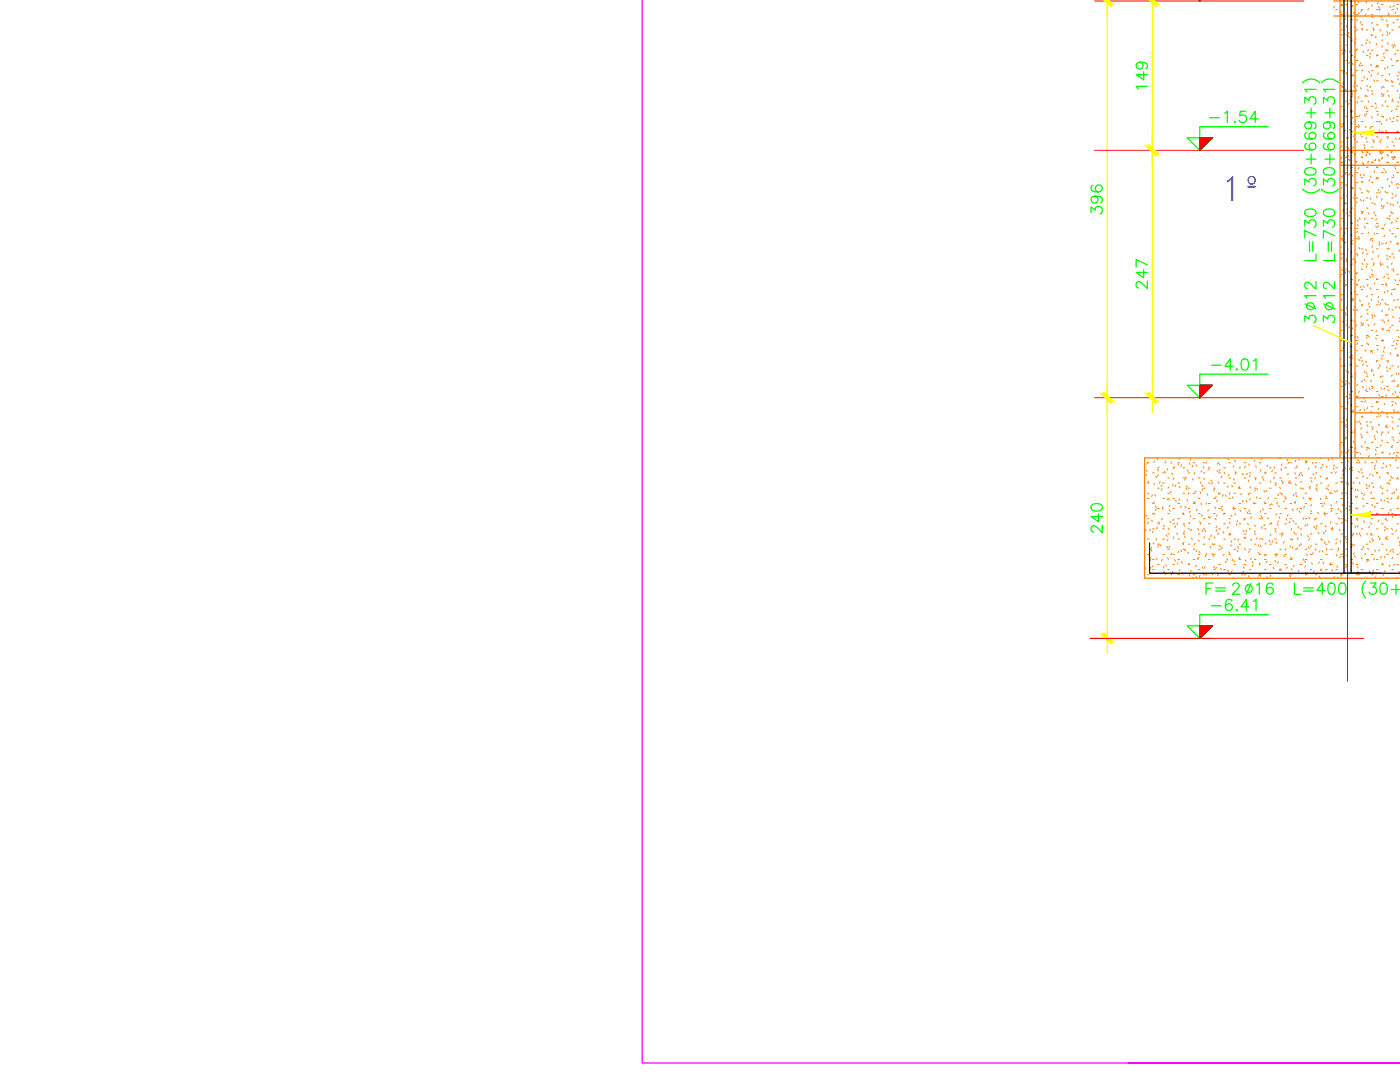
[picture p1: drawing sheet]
<svg xmlns="http://www.w3.org/2000/svg" width="279mm" height="216mm" viewBox="0 0 279 216" stroke-linecap="round" stroke-linejoin="round" font-family="sans-serif">
<defs><g id="words">
<text font-size="6.7" fill="#00f" x="243.5" y="40">1º</text>
<g font-size="5.7" fill="#0f0">
<text x="230.4" y="19" transform="rotate(-90 230.4 19)">149</text>
<text x="240.6" y="25.8">-1.54</text>
<text x="267.8" y="53.3" transform="rotate(-90 267.8 53.3)">L=730</text>
<text x="230.4" y="58.9" transform="rotate(-90 230.4 58.9)">247</text>
<text x="267.8" y="60.7" transform="rotate(-90 267.8 60.7)">12</text>
<text x="240.9" y="75.1">-4.01</text>
<text x="239.9" y="119.9">F=</text>
<text x="249.8" y="119.9">16</text>
<text x="257.5" y="119.9">L=400</text>
</g>
<g font-size="5.3" fill="#0f0">
<text x="221.2" y="43.7" transform="rotate(-90 221.2 43.7)">396</text>
<text x="263.9" y="53.3" transform="rotate(-90 263.9 53.3)">L=730</text>
<text x="263.9" y="60.7" transform="rotate(-90 263.9 60.7)">12</text>
<text x="221.2" y="107.6" transform="rotate(-90 221.2 107.6)">240</text>
</g>
<g font-size="4.4" fill="#0f0">
<text x="259.6" y="65.6">3</text>
<text x="263.2" y="65.6">3</text>
</g>
</g></defs>
<!-- layer: RLA-FORMATO -->
<path d="M128.2 0v212.1h151.2h-54.2" fill="none" stroke="#f0f" stroke-width=".25"/>
<!-- layer: EJEIB$0$RLA-ACHURADO -->
<g fill="none" stroke="#ff7f00" stroke-width=".2">
<path d="M266.3 1.3l-.1 .3M266.6 1.9h.3M267.4 2.3l.2 .3M267.4 8.4l.1 .1M267.6 4.5l.1 .3M267.6 2.9h.3M267.6 14.1h.3M267.6 6h.3M267.6 10h.3M267.6 17.1h.3M267.7 9.1l-.2 .3M267.7 6.8l.2 .3"/>
<path d="M267.7 .9l-.1 .3M267.8 .9l.2 .3M267.9 17.3l.2 .2M268.1 10.5l-.2 .3M268.2 16.4l-.2 .3M268.3 14.1l-.2 .3M268.4 9.9l.1 .3M268.5 3.7l-.2 .3M268.5 17.8l-.1 .3M268.6 .9h.3M268.6 9h.3M268.6 7h.3"/>
<path d="M268.6 12.1h.3M268.6 18.2h.3M268.6 14.5l.2 .3M268.8 2.6l.2 .3M268.8 5.1l-.1 .3M269.1 7.2l.2 .3M269.2 6.5l-.2 .3M269.3 12.4l-.1 .3M269.4 19.9l.2 .3M269.5 10.1l-.2 .3M269.6 8h.4M269.6 19.2h.4"/>
<path d="M269.6 3.9h.4M269.6 11h.4M269.6 15.1h.4M269.7 0v.1M269.7 13.8l-.2 .3M269.8 18.5l.1 .3M269.9 12.6l.1 .3M270 1l-.2 .3M270 14.9l.2 .3M270.2 17.1l.1 .3M270.3 11.2l.1 .3M270.3 5.3l.2 .3"/>
<path d="M270.4 2.4l-.2 .3M270.4 16.6h.1M270.4 16.6l-.1 .2M270.5 8.4l-.2 .2M270.5 7.6l.2 .2M270.6 9.8l.2 .3M270.6 6.1l-.2 .3M270.6 2.9h.4M270.6 .9h.4M270.6 14.1h.4M270.6 6h.4M270.6 17.1h.4"/>
<path d="M270.6 12.1h.4M270.7 3.9l.2 .3M270.8 17.9l-.2 .3M270.8 9.7l-.1 .3M271 .2l.1 .3M271.1 2.5l.2 .3M271.2 19.3l-.2 .3M271.3 13l.1 .3M271.5 17.5l.2 .3M271.6 12.5l-.2 .3M271.6 4.3l-.1 .3M271.7 1.9h.3"/>
<path d="M271.7 9h.3M271.7 13.1h.3M271.7 5h.3M271.7 16.1h.3M271.7 5.7l.2 .2M271.8 2.1l-.2 .2M271.9 13.9l-.1 .3M272 5.7l-.2 .3M272 10.2l.2 .3M272.3 15.3l-.1 .3M272.5 2.9l.1 .3M272.6 18.9l-.2 .3"/>
<path d="M272.7 8h.3M272.7 19.2h.3M272.7 6h.3M272.7 11h.3M272.7 17.1h.3M272.7 8.5l-.1 .3M272.8 .3l-.2 .3M272.8 15.6l.1 .3M272.9 17.9l.2 .3M273.1 9.9l-.2 .3M273.2 14.2l.1 .3M273.2 1.7l-.2 .3"/>
<path d="M273.3 8.3l.1 .3M273.4 10.6l.2 .3M273.5 11.3l-.2 .3M273.5 12.8l.2 .3M273.6 17.2l-.2 .3M273.6 6.9l.2 .3M273.7 2.9h.3M273.7 14.1h.3M273.7 10h.3M273.7 7h.3M273.7 18.2h.3M273.7 1l.2 .3"/>
<path d="M273.7 14.9l-.1 .3M273.9 3.3l.1 .2M273.9 4.5l-.2 .2M274 18.6l-.2 .3M274 5.5l.2 .3M274.2 16l.1 .3M274.3 5.8l-.2 .3M274.6 8.7l.2 .3M274.6 7.2l-.1 .3M274.7 1.9h.3M274.7 11h.3M274.7 13.1h.3"/>
<path d="M274.7 5h.3M274.7 16.1h.3M274.7 13.2l-.1 .2M274.9 10.9l-.2 .3M274.9 13.2l.2 .3M275 .4l-.1 .3M275.1 14.5l-.2 .3M275.1 1.4l.2 .3M275.4 5.9l.1 .3M275.4 1.8l-.1 .3M275.7 18.6l.2 .3M275.7 .9h.4"/>
<path d="M275.7 8h.4M275.7 19.2h.4M275.7 3.9h.4M275.7 15.1h.4M275.7 12.1h.4M275.8 3.2l-.2 .3M275.8 17.3l-.1 .3M275.9 9.1l-.2 .3M276 6.9l-.2 .3M276.1 17.2l.1 .3M276.2 11.3l.1 .3M276.2 18.7l-.1 .3"/>
<path d="M276.3 10.5l-.2 .3M276.3 13.6l.2 .3M276.4 15.8l.2 .3M276.5 9.9l.2 .3M276.6 4l.2 .3M276.7 10h.4M276.7 7h.4M276.7 18.2h.4M276.7 5h.4M276.7 16.1h.4M276.8 6.3l.1 .3M276.9 8.5l.2 .3"/>
<path d="M277 2.6l.2 .3M277 13.3l-.2 .3M277 5.1l-.1 .3M277.1 19l.2 .3M277.2 2.8l-.2 .3M277.4 14.7l-.2 .3M277.4 1.2l.2 .3M277.4 6.5l-.2 .3M277.6 11.7l.1 .3M277.7 1.9h.4M277.7 9h.4M277.7 6h.4"/>
<path d="M277.7 17.1h.4M277.7 13.1h.4M277.7 16.1l-.1 .3M277.8 16.2l.2 .3M278 19.7l-.2 .3M278 4.4l.2 .3M278.2 9.3l-.2 .3M278.2 1.1l-.2 .3M278.3 8.9l.2 .3M278.5 10.6l-.1 .3M278.6 2.5l-.2 .3M278.8 .9h.3"/>
<path d="M278.8 3.9h.3M278.8 10h.3M278.8 15.1h.3M278.8 12.1h.3M278.8 1.6l.1 .3M278.9 12l-.2 .3M279 18l-.2 .3M279.1 14.3l.2 .3M279.1 15.7l-.1 .3M279.2 16.6l.2 .3M279.3 5.2l-.2 .3M279.4 19.3l-.2 .3"/>
<path d="M279.4 18.9h.1M267.4 24.6l.2 .3M267.6 25.3h.3M267.6 36.4h.3M267.6 21.2h.3M267.6 28.3h.3M267.6 32.4h.3M267.7 29.1l.1 .3M267.7 31.4l-.2 .3M267.8 37.3l-.1 .3M267.9 35.1l-.1 .2M268.1 24.6l-.1 .3"/>
<path d="M268.2 21.8l.1 .3M268.2 38.7l-.2 .3M268.5 34.5l.1 .3M268.5 26l-.2 .3M268.6 20.2h.3M268.6 31.4h.3M268.6 23.2h.3M268.6 29.3h.3M268.6 34.4h.3M268.6 36.8l.2 .3M268.8 33.1l.2 .3M268.9 27.4l-.2 .3"/>
<path d="M268.9 27.2l.2 .3M269 33.3l-.2 .3M269.1 29.5l.1 .3M269.1 31l-.2 .3M269.2 31.8l.2 .2M269.3 20.6l-.2 .3M269.3 25.8l.2 .3M269.3 34.7l-.1 .3M269.5 22.2l.2 .3M269.6 30.4h.4M269.6 22.2h.4M269.6 26.3h.4"/>
<path d="M269.6 33.4h.4M269.6 37.5h.4M269.7 21.9l-.2 .3M269.7 24.4l.1 .3M269.9 34.9l.1 .3M270 23.3l-.1 .3M270.1 37.5l-.2 .2M270.1 39.4l.2 .3M270.1 29.3l-.1 .2M270.3 27l-.2 .3M270.3 27.6l.2 .3M270.5 38.8l-.2 .3"/>
<path d="M270.5 30.6l-.2 .3zM270.6 32.1l.2 .3M270.6 25.3h.4M270.6 36.4h.4M270.6 28.3h.4M270.6 23.2h.4M270.6 34.4h.4M270.6 39.5h.4M270.8 20.3l.2 .3M271.1 24.8l.1 .3M271.3 33.4l-.2 .3M271.3 25.2l-.2 .3"/>
<path d="M271.4 37.5l.1 .3M271.4 23l-.1 .3M271.5 39.8l.2 .3M271.6 34.8l-.2 .3M271.7 20.2h.3M271.7 31.4h.3M271.7 26.6l-.2 .3M271.7 24.3h.3M271.7 35.4h.3M271.7 27.3h.3M271.7 38.5h.3M271.7 36.2l.2 .2"/>
<path d="M271.8 30.2l.2 .3M272 32.5l.1 .3M272 36.2l-.2 .3M272.1 34.8l.2 .3M272.2 28.8l.2 .3M272.2 39.9l-.1 .3M272.3 22.9l.2 .3M272.4 29.4l-.2 .3M272.4 21.2l-.1 .3M272.5 25.2l.1 .3M272.6 27.5l.2 .2M272.7 30.4h.3"/>
<path d="M272.7 22.2h.3M272.7 28.3h.3M272.7 33.4h.3M272.7 39.5h.3M272.7 21.5l.2 .3M272.8 37.9l.1 .3M272.8 30.8l-.2 .3M272.8 22.6l-.2 .3M273.1 20.1l.1 .3M273.1 32.2l-.1 .3M273.2 30.6l.2 .3M273.2 38.1l-.1 .3"/>
<path d="M273.4 35.8l-.2 .3M273.5 35.1l.2 .3M273.5 25.4l-.1 .3M273.6 39.5l-.2 .3M273.7 25.3h.3M273.7 36.4h.3M273.7 21.2h.3M273.7 32.4h.3M273.7 29.3h.3M273.7 23.3l.2 .3M273.9 26.8l-.2 .3M274 27.8l.2 .3"/>
<path d="M274.3 28.2l-.2 .2M274.4 34.1l-.2 .3M274.4 20.5l.2 .3M274.5 31.8l-.1 .3M274.7 39.2l.1 .3M274.7 22.2h.3M274.7 33.4h.3M274.7 24.3h.3M274.7 35.4h.3M274.7 27.3h.3M274.7 38.5h.3M274.7 21.4l-.2 .2"/>
<path d="M274.8 33.2l.1 .3M274.8 35.5l-.2 .3M274.9 35.5l.2 .3M275 37.8l.2 .3M275.1 22.7l-.2 .3M275.1 31.9l.2 .2M275.2 25.9l.2 .3M275.4 28.2l.1 .3M275.4 24.1l-.1 .3M275.5 30.5l.2 .3M275.5 38.2l-.2 .3M275.5 30.1l-.1 .2"/>
<path d="M275.6 24.5l.2 .3M275.7 27.8l-.2 .3M275.7 30.4h.4M275.7 26.3h.4M275.7 37.5h.4M275.7 23.2h.4M275.7 34.4h.4M275.8 20.9l.2 .3M275.9 39.6l-.2 .3M275.9 31.4l-.2 .3M276 23.2l.1 .2M276.1 33.6l.2 .3"/>
<path d="M276.4 38.1l.2 .3M276.6 20.1l-.2 .3M276.6 26.3l.2 .3M276.6 34.2l-.1 .3M276.7 26l-.2 .3M276.7 21.2h.4M276.7 32.4h.4M276.7 29.3h.4M276.7 27.3h.4M276.7 38.5h.4M276.8 23.7l-.1 .3M276.9 30.8l.2 .3"/>
<path d="M277 35.6l-.1 .3M277.1 27.4l-.2 .3M277.3 23.5l.2 .3M277.4 37l-.2 .3M277.7 36.2l.1 .3M277.7 20.2h.4M277.7 31.4h.4M277.7 28.3h.4M277.7 24.3h.4M277.7 35.4h.4M277.7 39.5h.4M277.8 38.5l.2 .3"/>
<path d="M277.8 30.2l-.2 .3M277.8 22l-.1 .3M278 34.9l.2 .3M278.1 28.9l.2 .3M278.2 31.6l-.2 .3M278.2 23.4l-.2 .3M278.3 31.2l.1 .3M278.4 33.5l.2 .3M278.5 27.6l.2 .2M278.6 33l-.2 .3M278.6 33h-.1M278.6 21.6l.2 .3"/>
<path d="M278.7 38.9l-.2 .3M278.7 23.9l.2 .3M278.8 21.2h.3M278.8 26.3h.3M278.8 32.4h.3M278.8 37.5h.3M278.8 23.2h.3M278.8 34.4h.3M278.8 36.6l-.2 .3M278.9 26.2l.1 .3M279 26.2l-.2 .2M279 20.2l.1 .3"/>
<path d="M279.1 36.6l.1 .3M279.3 27.5l-.1 .3M269.6 41.5h.4M269.6 52.7h.4M269.6 44.6h.4M269.6 48.6h.4M269.6 55.8h.4M269.6 59.8h.4M269.6 46.7l.2 .3M269.8 50.2l-.2 .3M269.9 47.9l-.2 .3M270 59.5l.1 .3-.2 .2"/>
<path d="M270.2 51.6l-.2 .3M270.3 58.1l.2 .3M270.4 52.2h.1M270.4 52.2l.2 .3M270.6 54.4l.1 .3M270.6 45.6h.4M270.6 47.6h.4M270.6 50.7h.4M270.6 56.8h.4M270.6 58.8h.4M270.7 56.7l.2 .3M270.8 50.8l.2 .3"/>
<path d="M270.8 40.2l-.1 .3M270.9 44.9l.2 .2M270.9 54.4l-.2 .2M270.9 46.2l-.1 .2M271 47.1l.2 .3M271.1 43.9l-.2 .3M271.2 49.4l.1 .3M271.3 43.5l.1 .3M271.3 55.7l-.2 .3M271.3 47.5l-.2 .3M271.3 59.8l.2 .3M271.6 57.1l-.1 .3"/>
<path d="M271.7 46.6h.3M271.7 57.8h.3M271.7 42.5h.3M271.7 49.7h.3M271.7 53.7h.3M271.7 42.1l.1 .3M271.8 52.5l.2 .3M272.1 50.3l-.2 .3M272.1 42.1l-.2 .3M272.1 57.1l.1 .3M272.3 45.2l.2 .3M272.4 51.7l-.2 .3"/>
<path d="M272.5 43.5l-.2 .3M272.6 49.8l.1 .2M272.7 41.5h.3M272.7 52.7h.3M272.7 44.6h.3M272.7 55.8h.3M272.7 50.7h.3M272.8 53.1l-.2 .3M272.9 59l-.2 .3M273 42.4l.2 .3M273 56.7l-.1 .3M273.2 46.3l-.2 .3"/>
<path d="M273.3 55.2l.2 .3M273.5 57.4l.1 .3M273.6 47.7l-.2 .3M273.6 59.7l.2 .3M273.7 40.5h.3M273.7 47.6h.3M273.7 51.7h.3M273.7 58.8h.3M273.7 43.6h.3M273.7 54.7h.3M273.7 53.8l.2 .3M273.8 47.9l.2 .3"/>
<path d="M273.9 50.1l.2 .3M273.9 49.1l-.1 .3M274 55l-.1 .3M274.1 52.4l.2 .3M274.2 52.7l-.2 .3M274.2 46.5l.1 .3M274.3 40.6l.1 .2M274.3 42.3l-.1 .3M274.4 56.4l-.1 .3M274.4 42.8l.2 .3M274.6 45.1l.1 .3M274.7 44.6h.3"/>
<path d="M274.7 55.8h.3M274.7 46.6h.3M274.7 57.8h.3M274.7 49.7h.3M274.7 55.5l.2 .3M274.7 43.6l-.1 .3M275.1 45l-.2 .3M275.2 59.2l-.2 .2M275.2 51l-.2 .2M275.2 48.2l.2 .3M275.3 48.7l-.1 .3M275.5 52.8l.1 .3"/>
<path d="M275.6 52.3l-.2 .3M275.7 40.9l.1 .3M275.7 41.5h.4M275.7 52.7h.4M275.7 48.6h.4M275.7 59.8h.4M275.7 45.6h.4M275.7 56.8h.4M275.9 45.4l.2 .3M276.2 58.2l.2 .3M276.2 41l-.1 .3M276.3 55.1l-.2 .3"/>
<path d="M276.4 46.9l-.2 .3M276.5 44.7l-.2 .3M276.6 56.8l.2 .3M276.7 56.5l-.2 .3M276.7 48.3l-.2 .3M276.7 40.5h.4M276.7 51.7h.4M276.7 43.6h.4M276.7 49.7h.4M276.7 54.7h.4M276.7 50.9l.2 .3M276.9 53.1l.1 .3"/>
<path d="M277 55.4l.2 .3M277.1 57.9l-.2 .3M277.1 49.5l.2 .3M277.2 43.6l.2 .3M277.3 45.8l.2 .3M277.5 51.1l-.2 .3M277.5 48.1l.1 .3M277.5 42.9l-.2 .3M277.6 42.2l.1 .3M277.6 58.5l.2 .3M277.6 40.6l-.1 .3M277.7 46.6h.4"/>
<path d="M277.7 50.7h.4M277.7 57.8h.4M277.7 42.5h.4M277.7 53.7h.4M277.8 52.5l-.1 .3M277.9 44.3l-.2 .3M277.9 40.8l.2 .3M278.1 51.2l.2 .3M278.2 53.9l-.2 .3M278.3 59.8l-.2 .3M278.4 55.8l.2 .3M278.4 57.5l-.1 .3"/>
<path d="M278.6 43.9l.1 .3M278.6 47.1l-.2 .3M278.8 48.6h.3M278.8 59.8h.3M278.8 45.6h.3M278.8 56.8h.3M278.8 43.6h.3M278.8 54.7h.3M278.8 48.5l.2 .2M279 48.5l-.2 .2M279 40.3l-.2 .3M279.3 41.1l.1 .2"/>
<path d="M279.4 49.8l-.2 .3M279.4 55.9l-.1 .2M267.5 71.5l.2 .2M267.6 70h.3M267.6 73h.3M267.6 77.1h.3M267.8 76l.1 .3M267.8 67.8l-.1 .3M268.2 69.2l-.2 .3M268.2 68.7l.2 .3M268.3 75.1l-.2 .3M268.4 72.9l-.2 .3"/>
<path d="M268.6 76.1h.3M268.6 67.9h.3M268.6 74h.3M268.6 79.1h.3M268.6 76.5l-.1 .3M269 74.1l.2 .3M269.2 76.3l.1 .3M269.3 78.6l.2 .3M269.3 65.2l-.1 .3M269.4 72.7l.2 .3M269.4 79.3l-.2 .3M269.4 71.1l-.1 .3"/>
<path d="M269.5 66.8l.1 .3M269.6 68.8l-.2 .3M269.6 63.9h.4M269.6 75.1h.4M269.6 66.9h.4M269.6 71h.4M269.6 78.1h.4M269.6 69l.2 .3M269.7 71.3l.2 .3M269.8 72.5l-.2 .3M269.9 65.4l.1 .3M270.1 61.7l.2 .3"/>
<path d="M270.2 64l.2 .3M270.4 74.5l.2 .3M270.4 67.3v.1M270.5 61.2l-.2 .2M270.6 75.3l-.2 .2M270.6 67.1l-.2 .2M270.6 70h.4M270.6 73h.4M270.6 67.9h.4M270.6 79.1h.4M270.6 61.8h.4M270.7 79l.1 .3"/>
<path d="M270.7 64.8l-.1 .3M270.9 67.1l.1 .3M270.9 76.6l-.1 .3M271 68.5l-.2 .2M271.1 71.7l.2 .3M271.3 78l-.2 .3M271.6 64.4l.2 .3M271.7 76.1h.3M271.7 69h.3M271.7 60.8h.3M271.7 64.9h.3M271.7 72h.3"/>
<path d="M271.7 71.2l-.2 .3M271.7 63.1l-.1 .2M271.9 60.8l-.2 .3M271.9 77.1l.2 .3M272.1 79.4l.1 .3M272.1 72.6l-.2 .3M272.1 64.4l-.2 .3M272.3 75.7l.2 .3M272.4 69.8l.2 .3M272.4 74l-.1 .3M272.5 72.1l.2 .2M272.5 79.9l-.1 .3"/>
<path d="M272.7 63.9h.3M272.7 75.1h.3M272.7 66.9h.3M272.7 73h.3M272.7 78.1h.3M272.7 74.3l.1 .3M272.7 61.8h.3M272.7 77.7l-.2 .3M272.8 68.4l.1 .3M272.9 62.5l.1 .3M272.9 67.2l-.2 .3M273 64.7l.2 .3"/>
<path d="M273.1 67l.2 .3M273.2 68.6l-.1 .3M273.2 61.1l.2 .3M273.3 60.4l-.2 .3M273.3 77.5l.2 .3M273.6 70l-.2 .3M273.7 70h.3M273.7 77.1h.3M273.7 74h.3M273.7 62.9h.3M273.7 65.9h.3M273.7 75.9l-.2 .3"/>
<path d="M273.8 70.2l.2 .2M273.8 73.6l-.1 .3M274 63.2l-.2 .3M274.1 74.7l.1 .3M274.1 77.3l-.2 .3M274.3 62.8l.1 .3M274.4 64.6l-.2 .3M274.5 67.4l.2 .3M274.7 66.9h.3M274.7 78.1h.3M274.7 69h.3M274.7 60.8h.3"/>
<path d="M274.7 72h.3M274.7 66l-.1 .3M274.8 71.9l-.1 .3M275 69.6l-.2 .3M275 60.1l.2 .3M275.2 78.7l.2 .3M275.2 73.3l-.1 .3M275.3 72.8l.2 .3M275.4 75.1l.2 .3M275.5 60.5l-.1 .3M275.6 77.3l.1 .3M275.7 71.4l.1 .3"/>
<path d="M275.7 63.9h.4M275.7 75.1h.4M275.7 71h.4M275.7 67.9h.4M275.7 79.1h.4M275.8 65.5l.1 .3M275.9 67.8l.2 .3M275.9 61.9l-.2 .3M276 76.1l-.2 .2M276 67.9l-.2 .2M276.1 70l.1 .3M276.1 65.6l-.1 .3"/>
<path d="M276.2 64.1l.1 .3M276.3 77.4l-.1 .3M276.4 69.2l-.2 .3M276.4 60.5l.2 .2M276.5 62.7l.2 .3M276.7 73.2l.2 .3M276.7 78.8l-.2 .3M276.7 77.1h.4M276.7 74h.4M276.7 62.9h.4M276.7 60.8h.4M276.7 65.9h.4"/>
<path d="M276.7 72h.4M277 77.7l.1 .3M277.1 72l-.2 .3M277.2 63.8l-.2 .3M277.2 65.9l.1 .2M277.3 61.6l-.2 .2M277.4 70.4l.2 .3M277.5 73.4l-.2 .3M277.5 65.2l-.1 .3M277.7 76.1h.4M277.7 73h.4M277.7 61.8h.4"/>
<path d="M277.7 69h.4M277.7 64.9h.4M277.9 74.8l-.2 .3M277.9 63.1l.2 .3M278.1 78.4l-.2 .3M278.2 75.8l.2 .3M278.3 68l-.2 .3M278.4 78.1l.1 .3M278.6 74.4l.2 .3M278.6 69.4l-.1 .3M278.7 61.2l-.2 .3M278.7 68.5l.1 .3"/>
<path d="M278.8 71h.3M278.8 77.1h.3M278.8 67.9h.3M278.8 79.1h.3M278.8 65.9h.3M278.8 70.8l.2 .3M279 73l.1 .3M279 70.8l-.2 .3M279.1 67.1l.1 .3M279.1 76.7l-.2 .3M279.2 61.2l.1 .3M279.3 74.4l-.2 .3"/>
<path d="M279.3 63.5l.1 .1M279.4 78.2l-.1 .2M279.4 64l-.1 .3M228.8 93.8l.1 .3M228.9 94.6l-.2 .3M229 92.3h.3M229 96.4h.3M229 99.4h.3M229 92.4l-.1 .2M229 98.3l.2 .3M229.3 96l-.2 .3M230 94.4h.3"/>
<path d="M230 98.8l-.2 .3M230.3 96.4l.2 .3M230.4 92l-.2 .3M230.4 98.7l.2 .3M230.7 95.1l.1 .2M230.9 91.4l.2 .3M231 93.3h.4M231 97.4h.4M231.1 93.7l.1 .3M231.1 94.7l-.1 .3M231.5 96.1l-.1 .3M231.7 96.8l.2 .3"/>
<path d="M231.9 97.5l-.2 .3M232 94.4h.4M232 96.4h.4M232 99.4h.4M232.4 94l.2 .3M232.7 92.1l-.2 .3M233 95.4h.4M233 98.4h.4M233 93.5l-.1 .3M233.2 99.4l-.2 .3M233.2 99.4l.2 .3M233.3 97.2l-.2 .2"/>
<path d="M233.6 98.1l.1 .3M233.7 92.1l.1 .3M233.8 94.4l.2 .3M234 96.7l.1 .3M234.1 93.3h.3M234.1 99.4h.3M234.3 95.4l-.2 .3M234.4 93.1l-.1 .3M234.6 99.8l.2 .3M234.7 96.8l-.2 .3M235.1 92.3h.3M235.1 96.4h.3"/>
<path d="M235.1 92.5l.1 .3M235.4 97l.1 .3M235.4 99.5l-.2 .3M235.4 91.4l-.1 .3M235.8 92.8l-.2 .2M236.1 93.3h.3M236.1 95.4h.3M236.1 98.4h.3M236.6 95.5l-.2 .3M236.6 95.1l.2 .3M236.7 97.4l.2 .3M236.9 99.7l.1 .3"/>
<path d="M236.9 96.9l-.1 .3M237 93.8l.1 .2M237.1 94.4h.3M237.1 97.4h.3M237.3 98.3l-.2 .3M237.3 92.4l.2 .3M237.7 91.5l-.1 .3M238 95.5l.1 .3M238.1 92.9l-.2 .3M238.1 92.3h.4M238.1 98.4h.4M238.5 94.3l-.2 .3"/>
<path d="M238.7 97.9l-.2 .3M238.7 92.8l.2 .2M239.1 95.4h.4M239.1 99.4h.4M239.5 98.2l.2 .2M239.7 96.2l-.2 .3M239.8 93.9l-.1 .3M239.9 96.8l.2 .3M240.1 97.6l-.2 .3M240.1 93.1l.2 .3M240.2 92.3h.3M240.2 94.4h.3"/>
<path d="M240.2 97.4h.3M240.2 95.4l.2 .3M240.9 92.1l-.2 .3M240.9 98.5l.2 .3M241.2 93.3h.3M241.2 96.4h.3M241.2 93.5l-.1 .3M241.4 91.4l.1 .1M241.6 95.8l.2 .3M242 96.3l-.2 .3M242.2 97.4h.3M242.2 99.4h.3"/>
<path d="M242.4 97.7l-.2 .3M242.7 99.1l-.2 .3M242.8 99.8l.2 .3M242.9 93.9l.2 .2M243 96.1l.2 .3M243.1 92.3l-.1 .3M243.2 98.4l.1 .3M243.2 94.4h.3M243.2 98.4h.3M243.3 92.5l.1 .3M243.5 93.7l-.2 .3M243.9 95.1l-.2 .2"/>
<path d="M244.1 98.7l-.2 .3M244.2 93.3h.4M244.2 96.4h.4M244.3 94.2l.2 .3M244.6 98.8l.1 .3M245 91.5l.2 .3M245.1 96.9l-.1 .3M245.2 92.3h.4M245.2 95.4h.4M245.2 99.4h.4M245.3 94.7l-.2 .3M245.5 98.3l-.2 .3"/>
<path d="M245.8 96.9l.2 .3M245.9 99.1l.2 .3M246.2 95.5l.1 .3M246.3 96.4h.3M246.3 98.4h.3M246.3 92.9l-.2 .3M246.4 91.8l.2 .3M246.5 94.1l.2 .3M246.7 94.3l-.2 .3M247.2 97.2l.2 .3M247.3 93.3h.3M247.3 97.4h.3"/>
<path d="M247.4 97.1l-.2 .3M247.8 98.5l-.2 .3M247.9 94.5l.2 .3M248.1 99.9l-.1 .3M248.3 92.3h.3M248.3 95.4h.3M248.5 93l-.1 .3M248.7 99.9l.2 .3M248.9 94.4l-.1 .3M249.1 98.5l.2 .3M249.2 92.6l.1 .3M249.3 95.8l-.2 .3"/>
<path d="M249.3 94.4h.3M249.3 98.4h.3M249.3 94.8l.2 .3M249.4 97.1l.2 .3M249.5 99.5l-.1 .3M249.7 91.4v.1M250.3 95.4h.4M250.3 97.4h.4M250.4 91.8l-.1 .3M250.5 97.7l-.1 .3M250.6 92.9l.1 .3M250.7 95.5l-.2 .3"/>
<path d="M250.8 97.5l.2 .3M250.9 99.1l-.2 .3M251.3 92.3h.4M251.3 96.4h.4M251.3 99.4h.4M251.7 93.7l-.2 .3M251.8 91.4l-.1 .3M252.1 95.1l-.2 .3M252.1 95.6l.2 .3M252.2 97.9l.2 .2M252.3 94.4h.4M252.5 94.2l.1 .3"/>
<path d="M252.8 97.9l-.2 .2M252.8 92.8l.2 .3M253.2 99.3l-.2 .2M253.4 93.3h.3M253.4 97.4h.3M253.5 95.9l.2 .3M254 93.8l-.2 .3M254.2 93.2l.2 .3M254.3 95.2l-.1 .3M254.4 94.4h.3M254.4 96.4h.3M254.4 99.4h.3"/>
<path d="M254.7 96.6l-.2 .3M255 98.6l.2 .3M255.4 97.2l.1 .3M255.4 91.4l-.1 .1M255.4 95.4h.3M255.4 98.4h.3M255.5 91.4l.2 .2M255.6 93.6l.2 .3M255.8 95.8l.1 .3M255.9 92.6l-.2 .3M255.9 98.5l-.1 .3M256.1 96.2l-.2 .3"/>
<path d="M256.3 99.9l-.1 .3M256.4 99l.2 .3M256.4 93.3h.4M256.4 99.4h.4M256.9 91.7l.1 .2M257.1 94.5l-.2 .3M257.1 96.2l.2 .3M257.2 92.2l-.1 .3M257.4 92.3h.4M257.4 96.4h.4M257.5 95.9l-.2 .3M258.2 98.6l-.1 .3"/>
<path d="M258.4 94.3l.2 .3M258.4 93.3h.4M258.4 95.4h.4M258.4 98.4h.4M258.5 96.6l.2 .3M258.6 91.8l-.1 .3M258.7 98.8l.1 .3M258.8 92.9l.1 .3M259.1 91.5l.2 .3M259.4 94.6l-.2 .3M259.5 94.4h.3M259.5 97.4h.3"/>
<path d="M259.7 96l-.1 .3M259.8 94.7l.1 .3M260.1 99.2l.1 .3M260.1 97.4l-.2 .3M260.5 92.3h.3M260.5 98.4h.3M260.5 91.9l.2 .3M260.9 92l-.2 .3M261.3 93.4l-.2 .3M261.3 97.3l.2 .3M261.4 99.3l-.2 .3M261.5 99.6l.1 .3"/>
<path d="M261.5 95.4h.3M261.5 99.4h.3M261.5 97l-.2 .3M261.7 95.9l.2 .3M261.9 92.3l.2 .3M262 94.5l.2 .3M262.5 92.3h.3M262.5 94.4h.3M262.5 97.4h.3M262.5 95.3l-.1 .2M262.7 93l-.2 .3M262.7 97.7l.2 .3"/>
<path d="M262.9 96.6l-.2 .3M263.4 94.9l.2 .3M263.5 93.3h.4M263.5 96.4h.4M263.6 91.4l-.1 .1M263.6 99.4l-.1 .3M264.1 92.6l-.2 .3M264.5 97.4h.4M264.5 99.4h.4M264.6 98.9l.2 .3M264.7 93l.2 .3M264.8 95.4l-.2 .3"/>
<path d="M264.8 95.3l.2 .3M265 97.5l.1 .3M265 91.6l.2 .3M265.2 96.8l-.2 .3M265.5 98.2l-.1 .3M265.6 94.4h.3M265.6 98.4h.3M265.9 91.4l-.1 .3M266.1 93.4l.1 .3M266.3 92.8l-.2 .2M266.3 97.9l.2 .3M266.6 93.3h.3"/>
<path d="M266.6 96.4h.3M266.7 94.1l-.2 .3M266.9 97.8l-.1 .3M267.4 83.5l.1 .1M267.5 88.7l-.1 .1M267.5 80.5l-.1 .2M267.6 92.3h.3M267.6 95.4h.3M267.6 99.4h.3M267.6 96l.2 .3M267.6 81.2h.3M267.6 84.2h.3"/>
<path d="M267.6 88.3h.3M267.7 98.3l.2 .3M267.8 90.1l-.1 .3M267.9 96l-.1 .3M268 94.6l.1 .3M268.1 93.8l-.2 .3M268.1 88.7l.1 .3M268.2 91l.2 .3M268.2 83.3l-.1 .3M268.3 97.4l-.2 .3M268.4 93.2l.1 .3M268.4 87.3l.2 .3"/>
<path d="M268.5 81.4l.2 .3M268.6 96.4h.3M268.6 98.4h.3M268.6 87.2h.3M268.6 85.2h.3M268.6 90.3h.3M268.6 84.7l-.1 .3M268.7 83.7l.1 .2M268.8 85.9l.2 .3M268.9 80l.2 .3M269 96.4l.2 .3M269 86.1l-.2 .3"/>
<path d="M269.1 92l-.2 .3M269.2 89.7l-.2 .3M269.5 93.4l-.2 .3M269.5 89.1l.1 .3M269.6 93.3h.4M269.6 97.4h.4M269.6 86.2h.4M269.6 82.2h.4M269.6 89.3h.4M269.7 93.6l.2 .3M269.8 80.7l-.2 .3M269.9 81.8l.2 .3"/>
<path d="M270.2 82.1l-.2 .3M270.2 86.3l.2 .3M270.2 96.2l-.2 .3M270.2 88l-.1 .3M270.4 85.7l-.2 .3M270.5 99l.2 .3M270.6 97.6l-.2 .3M270.6 89.4l-.2 .3M270.6 92.3h.4M270.6 95.4h.4M270.6 81.2h.4M270.6 84.2h.4"/>
<path d="M270.6 90.3h.4M270.9 97.6l.2 .3M271 99l-.2 .3M271 91.7l.1 .3M271.1 94l.2 .3M271.3 96.3l.1 .2M271.4 92.2l-.2 .2M271.4 90.3l.1 .3M271.4 84l-.2 .2M271.5 84.4l.1 .3M271.5 81.7l-.1 .3M271.6 86.7l.2 .3"/>
<path d="M271.7 94.4h.3M271.7 98.4h.3M271.7 87.2h.3M271.7 80.1h.3M271.7 91.3h.3M271.7 83.2h.3M271.7 88.9l.2 .3M271.7 93.5l-.1 .3M271.8 85.3l-.2 .3M271.8 83l.2 .3M271.9 99.4l.2 .3M272.1 94.9l-.2 .3"/>
<path d="M272.2 81.6l.2 .3M272.3 98.6l-.1 .3M272.4 92.1l.1 .3M272.5 88.1l-.1 .3M272.6 96.6l.2 .3M272.7 95.4h.3M272.7 97.4h.3M272.7 86.2h.3M272.7 84.2h.3M272.7 89.3h.3M272.8 84.8l.2 .3M272.9 89.5l-.2 .3"/>
<path d="M272.9 81.3l-.1 .3M273.1 89.3l.2 .3M273.3 90.9l-.2 .3M273.3 96.8l-.1 .3M273.5 94.6l-.2 .2M273.6 82l.1 .3M273.7 84.1l-.2 .3M273.7 92.3h.3M273.7 96.4h.3M273.7 99.4h.3M273.7 81.2h.3M273.7 88.3h.3"/>
<path d="M273.7 85.2h.3M273.7 98.2l-.1 .3M273.9 94.7l.2 .3M274 97l.2 .3M274 85.5l-.1 .3M274.2 99.3l.1 .2M274.3 93.3l.1 .3M274.4 87.4l.1 .3M274.4 86.9l-.2 .3M274.5 92.8l-.2 .3M274.5 89.7l.2 .3M274.6 91.9l.2 .3"/>
<path d="M274.6 90.5l-.1 .3M274.7 94.4h.3M274.7 89.3h.3M274.7 80.1h.3M274.7 91.3h.3M274.7 83.2h.3M274.7 86l.2 .3M274.8 80.1l-.2 .3M274.8 80.1l.2 .3M274.9 94.2l-.2 .3M275 82.4l.1 .3M275.1 84.6l.2 .3"/>
<path d="M275.2 81.4l-.2 .3M275.3 95.1l.1 .3M275.5 99.6l.2 .3M275.5 82.8l-.1 .3M275.6 97l-.2 .2M275.7 88.8l-.2 .2M275.7 93.3h.4M275.7 97.4h.4M275.7 86.2h.4M275.7 82.2h.4M275.7 90.3h.4M275.8 87.8l.1 .3"/>
<path d="M275.8 86.5l-.2 .3M276 98.3l-.2 .3M276 92.3l.2 .3M276 90.1l-.1 .3M276.2 80.5l.2 .3M276.4 99.7l-.2 .3M276.5 85l.2 .3M276.7 94.4h.4M276.7 96.4h.4M276.7 99.4h.4M276.7 88.3h.4M276.7 85.2h.4"/>
<path d="M276.7 83.2h.4M276.8 92.9l-.2 .3M276.8 97.7l.2 .3M276.8 84.8l-.2 .2M276.9 82.5l-.1 .3M277.1 94.3l-.1 .3M277.2 96.4l.1 .2M277.2 86.1l-.2 .3M277.3 90.4l.2 .3M277.4 92.7l.2 .3M277.5 95.7l-.2 .3M277.6 95l.1 .3"/>
<path d="M277.6 89l.2 .3M277.7 95.4h.4M277.7 98.4h.4M277.7 99.4l-.1 .3M277.7 87.2h.4M277.7 84.2h.4M277.7 80.1h.4M277.7 91.3h.4M277.7 83.1l.2 .3M277.9 85.4l.1 .3M277.9 88.9l-.2 .3M278 80.7l-.2 .3"/>
<path d="M278 87.7l.2 .2M278.1 81.7l.2 .3M278.2 98.1l.2 .3M278.3 90.3l-.2 .3M278.3 82.1l-.1 .3M278.5 80.3l.2 .3M278.7 91.7l-.2 .3M278.7 90.8l.1 .3M278.8 93.3h.3M278.8 99.4h.3M278.8 97.6l-.2 .3M278.8 82.2h.3"/>
<path d="M278.8 88.3h.3M278.8 90.3h.3M278.9 95.3l-.2 .3M278.9 95.3l.2 .3M279.1 84.9l-.2 .3M279.1 99l-.1 .3M279.1 83.5l.2 .3M279.4 88h.1M279.4 86.3l-.1 .3M228.4 101.3l.1 .1M228.6 105.6l.1 .3M228.7 113.3l-.2 .2"/>
<path d="M228.9 102.8l-.2 .3M229 103.5h.3M229 107.6h.3M229 110.6h.3M229 114.7h.3M229.2 104.2l-.2 .3M229.4 111.1l.1 .3M229.5 113.3l.2 .3M229.6 105.6l-.2 .3M229.7 111.5l-.2 .3M229.7 109.7l.2 .3M229.8 103.8l.2 .2"/>
<path d="M229.8 109.2l-.1 .3M230 106l.1 .3M230 100.5h.3M230 102.5h.3M230 105.5h.3M230 111.6h.3M230 113.7h.3M230.1 112.9l-.2 .3M230.1 108.3l.2 .3M230.2 102.4l.2 .3M230.4 100.2l-.2 .3M230.6 101l.1 .3"/>
<path d="M230.7 111.4l.2 .3M230.7 101.6l-.1 .2M230.8 107.5l-.1 .3M231 105.2l-.2 .3M231 101.5h.4M231 104.5h.4M231 108.6h.4M231 112.6h.4M231.2 108.9l-.2 .3M231.2 104.1l.2 .3M231.5 108.6l.1 .3M231.9 111.6l-.1 .3"/>
<path d="M232 101.3l.1 .3M232 103.4l-.2 .3M232 105.5h.4M232 107.6h.4M232 110.6h.4M232.1 101.2l-.1 .3M232.3 114.1l.1 .3M232.3 113l-.1 .3M232.4 104.8l-.2 .3M232.6 112.7l.2 .3M232.7 114.4l-.2 .3M232.7 106.8l.2 .2"/>
<path d="M232.9 109l.1 .3M233 111.3l.2 .3M233 102.5h.4M233 106.6h.4M233 109.6h.4M233 113.7h.4M233.1 105.4l.2 .3M233.1 107.6l-.2 .3M233.3 101.7l.2 .3M233.5 109l-.2 .3M233.5 104l.2 .3M233.5 100.8l-.2 .3"/>
<path d="M233.7 114.4l.1 .3M233.8 110.4l-.1 .3M234.1 101.5h.3M234.1 104.5h.3M234.1 110.6h.3M234.1 112.6h.3M234.1 114l-.2 .3M234.1 107.1l.2 .3M234.3 103.6l-.2 .3M234.4 111.7l.2 .3M234.6 105l-.1 .3M234.9 104.4l.1 .2"/>
<path d="M235 106.4l-.2 .2M235.1 100.5h.3M235.1 103.5h.3M235.1 107.6h.3M235.1 111.6h.3M235.1 114.7h.3M235.1 112.3l-.2 .3M235.2 110l-.1 .3M235.5 113.7l-.2 .3M235.6 109.8l.2 .3M235.8 100.9l-.2 .3M235.8 112l.2 .3"/>
<path d="M235.9 114.3l.2 .3M236 108.4l.2 .3M236.1 104.5h.3M236.1 106.6h.3M236.1 109.6h.3M236.1 102.5l.2 .2M236.2 102.3l-.2 .3M236.3 104.7l.1 .3M236.3 108.2l-.2 .3M236.4 107l.2 .3M236.4 106l-.2 .3M236.5 101.1l.2 .3"/>
<path d="M236.6 109.6l-.1 .3M237 110.2l.2 .2M237.1 101.5h.3M237.1 105.5h.3M237.1 108.6h.3M237.1 112.6h.3M237.3 114.7l.2 .3M237.4 112.4l-.2 .3M237.4 104.2l-.2 .3M237.5 102.8l.2 .3M237.5 102l-.1 .3M237.7 113.8l-.1 .3"/>
<path d="M237.8 107.4l.2 .3M237.8 105.6l-.2 .3M238.1 100.5h.4M238.1 103.5h.4M238.1 109.6h.4M238.1 111.6h.4M238.3 100.1l.1 .3M238.5 108.4l-.1 .3M238.5 100.2l-.1 .3M238.6 112.8l.1 .3M238.9 109.8l-.2 .3M238.9 111.4l.2 .3"/>
<path d="M238.9 101.6l-.1 .3M239 105.5l.2 .3M239.1 102.5h.4M239.1 106.6h.4M239.1 110.6h.4M239.2 107.7l.1 .3M239.3 111.2l-.2 .2M239.3 110l.2 .3M239.4 104.1l.2 .3M239.6 100.4l.2 .3M239.7 104.4l-.2 .2M239.8 102.7l.1 .3"/>
<path d="M239.9 113.2l.2 .3M240.1 105.7l-.2 .3M240.2 103.5h.3M240.2 105.5h.3M240.2 108.6h.3M240.4 107.1l-.2 .3M240.4 105.8l.2 .3M240.5 113.1l-.2 .2M240.6 110.8l-.1 .3M240.7 110.4l.2 .3M240.8 100.3l-.1 .3M241.2 100.5h.3"/>
<path d="M241.2 104.5h.3M241.2 107.6h.3M241.2 111.6h.3M241.2 103.1l.1 .3M241.2 101.7l-.2 .3M241.6 103.1l-.2 .3M241.7 109l-.2 .3M241.8 106.8l-.2 .3M242 108.5l.1 .3M242 110.4l-.1 .3M242.1 110.7l.2 .3M242.2 102.5h.3"/>
<path d="M242.2 108.6h.3M242.2 110.6h.3M242.2 113l.2 .3M242.3 107.1l.2 .3M242.4 101.2l.2 .3M242.5 103.4l.2 .3M242.7 105.7l.2 .3M242.8 113.2l-.2 .3M242.8 105l-.1 .3M243 102.7l-.2 .3M243.2 106.4l-.2 .3M243.2 101.5h.3"/>
<path d="M243.2 105.5h.3M243.2 109.6h.3M243.2 112.6h.3M243.3 108.9l.2 .2M243.8 101.5l.2 .3M243.9 109.2l-.1 .3M244 101l-.2 .3M244.1 106.1l.1 .3M244.2 102.5h.4M244.2 104.5h.4M244.2 107.6h.4M244.3 110.6l-.2 .2"/>
<path d="M244.3 102.4l-.1 .3M244.7 112l-.2 .2M244.9 111.5l.1 .3M245.1 105.1l-.2 .3M245.2 103.5h.4M245.2 106.6h.4M245.2 110.6h.4M245.2 110.1l.2 .3M245.3 104.2l.2 .3M245.5 106.4l.1 .3M245.5 106.5l-.2 .3M245.6 108.7l.2 .3"/>
<path d="M245.7 102.8l.2 .3M245.8 107.9l-.1 .3M246.1 111.6l-.2 .3M246.2 101.1l-.1 .3 .2 .3M246.3 101.5h.3M246.3 107.6h.3M246.3 109.6h.3M246.3 112.6h.3M246.3 111.9l.1 .3M246.6 102.5l-.2 .3M246.7 104.6l.2 .2M247 109.1l.2 .3"/>
<path d="M247 103.9l-.2 .3M247.1 109.8l-.2 .3M247.2 107.5l-.1 .3M247.3 100.5h.3M247.3 104.5h.3M247.3 108.6h.3M247.3 111.6h.3M247.5 101.8l.1 .3M247.5 111.2l-.2 .3M248.1 113.1l.2 .3M248.2 105.8l-.1 .3M248.3 101.5h.3"/>
<path d="M248.3 103.5h.3M248.3 106.6h.3M248.3 112.6h.3M248.4 109.5l.1 .2M248.4 103.5l-.2 .3M248.5 111.7l.2 .3M248.6 107.2l-.2 .3-.2-.3M248.6 105.8l.2 .3M248.9 102.2l.1 .2M249 104.4l.2 .3M249.3 102.5h.3M249.3 105.5h.3"/>
<path d="M249.3 109.6h.3M249.3 109.9l-.1 .3M249.4 101.7l-.2 .3M249.6 107.6l.2 .3M249.7 111.3l-.1 .3M249.8 103.1l-.2 .3M249.9 112.1l.2 .3M250.1 100.3l.2 .2M250.1 112.7l-.2 .3M250.3 100.5h.4M250.3 106.6h.4M250.3 108.6h.4"/>
<path d="M250.3 111.6h.4M250.4 104.8l.1 .3M250.5 105.9l-.2 .3M250.9 107.3l-.2 .3M251.2 110.2l.1 .3M251.2 108.7l-.1 .3M251.3 112.5l.2 .3M251.3 103.5h.4M251.3 107.6h.4M251.3 110.6h.4M251.5 112.4l-.2 .2M251.5 108.8l.2 .3"/>
<path d="M251.6 102.9l.2 .3M251.7 101.9l-.2 .3M251.8 105.2l.1 .3M251.9 107.4l.2 .3M252 101.5l.2 .3M252 103.3l-.1 .3M252.3 100.5h.4M252.3 102.5h.4M252.3 105.5h.4M252.3 111.6h.4M252.4 100.1l.1 .3M252.4 104.7l-.2 .3"/>
<path d="M252.5 110.6l-.2 .3M252.5 110.6l.2 .3M252.6 108.3l-.1 .3M252.9 112l-.2 .3M253 103.3l.2 .2M253.3 107.8l.1 .3M253.4 101.5h.3M253.4 104.5h.3M253.4 108.6h.3M253.4 112.6h.3M253.6 100.6l-.2 .3M253.7 106.6l-.2 .2"/>
<path d="M253.8 100.5l.1 .3M253.8 104.3l-.2 .3M254 108l-.1 .2M254.1 113.2l.1 .3M254.4 105.5h.3M254.4 107.6h.3M254.4 110.6h.3M254.4 111.8l.2 .3M254.5 105.9l.2 .3M254.7 108.2l.1 .3M254.8 110.7l-.2 .3M254.8 110.4l.2 .3"/>
<path d="M254.8 102.5l-.2 .3M254.9 104.5l.2 .3M254.9 100.3l-.1 .3M255.1 100.9l.2 .3M255.1 112.1l-.1 .3M255.2 103.9l-.2 .3M255.3 103.1l.1 .3M255.4 102.5h.3M255.4 106.6h.3M255.4 109.6h.3M255.9 106.3l.2 .3M255.9 106.7l-.1 .3"/>
<path d="M256.2 110.8l.2 .3M256.3 108.1l-.2 .3M256.4 101.5h.4M256.4 104.5h.4M256.4 110.6h.4M256.4 112.6h.4M256.7 103.5l.1 .3M256.7 109.5l-.2 .3M256.9 113.1l-.2 .3M257.1 102.7l-.2 .3M257.4 100.5h.4M257.4 103.5h.4"/>
<path d="M257.4 107.6h.4M257.4 111.6h.4M257.5 108.9l.1 .3M257.5 104.1l-.2 .3M257.6 111.2l.1 .3M257.8 105.5l-.2 .2M257.8 107.5l.2 .3M257.9 101.6l.2 .3M257.9 111.4l-.2 .3M258 109.1l-.1 .3M258.1 103.9l.1 .3M258.2 106.2l.2 .2"/>
<path d="M258.3 112.8l-.2 .3M258.3 100.2l.2 .3M258.4 104.5h.4M258.4 106.6h.4M258.4 109.6h.4M258.6 100l-.2 .3M258.8 109.3l.2 .3M259 101.4l-.2 .3M259.1 107.3l-.2 .3M259.2 105.1l-.2 .3M259.3 102l.2 .3M259.4 108.7l-.1 .3"/>
<path d="M259.5 101.5h.3M259.5 105.5h.3M259.5 108.6h.3M259.5 112.6h.3M259.6 106.5l.2 .3M260.2 111.5l-.2 .3M260.2 103.3l-.1 .3M260.4 101l-.2 .3M260.4 111.9l.1 .3M260.5 100.5h.3M260.5 103.5h.3M260.5 109.6h.3"/>
<path d="M260.5 111.6h.3M260.6 112.9l-.2 .3M260.6 104.7l-.2 .3M260.7 110.5l.2 .3M260.8 104.6l.2 .3M261 106.9l.1 .3M261.1 109.2l.2 .3M261.2 103.2l.2 .3M261.3 107.5l-.1 .3M261.5 102.5h.3M261.5 106.6h.3M261.5 110.6h.3"/>
<path d="M261.6 101.8l.1 .3M261.7 108.9l-.2 .3M261.7 112.3l.2 .3M261.7 100.7l-.1 .3M262.1 110.3l-.2 .3M262.2 105l.2 .3M262.5 109.5l.2 .3M262.5 103.5l-.2 .2M262.5 103.5h.3M262.5 105.5h.3M262.5 108.6h.3M262.8 104.8l-.1 .3"/>
<path d="M263 102.2l.1 .3M263.2 106.2l-.1 .3M263.3 112.1l-.1 .3M263.5 109.9l-.2 .3M263.5 100.5h.4M263.5 104.5h.4M263.5 107.6h.4M263.5 111.6h.4M263.7 107.6l.2 .3M263.9 109.9l.2 .3M264 112.2l.2 .3M264 100.8l-.2 .3"/>
<path d="M264.1 106.2l.2 .3M264.2 100.3l.2 .3M264.4 102.6l.1 .3M264.4 102.2l-.2 .3M264.5 104.9l.1 .2M264.5 108.1l-.2 .3M264.5 102.5h.4M264.5 108.6h.4M264.5 110.6h.4M264.6 105.9l-.1 .3M264.9 109.5l-.2 .3M265.1 108l.2 .3"/>
<path d="M265.4 112.5l.2 .3M265.6 101.5h.3M265.6 105.5h.3M265.6 109.6h.3M265.6 112.6h.3M265.6 100.7l.2 .3M265.6 112.3l-.2 .3M265.6 104.1l-.1 .3M265.8 101.8l-.2 .3M265.9 105.2l.1 .3M266 105.5l-.2 .3M266.6 102.5h.3"/>
<path d="M266.6 104.5h.3M266.6 107.6h.3M266.7 110.6l.1 .3M266.7 108.3l-.1 .2M266.8 112.9l.2 .3M266.8 100.1l-.2 .3M267 109.3l.2 .2M267.1 103.3l.2 .3M267.1 109.6l-.1 .3M267.2 101.5l-.2 .2M267.3 105.6l.1 .3M267.4 107.9l.2 .3"/>
<path d="M267.5 111l-.2 .3M267.5 101.9l.2 .3M267.6 103.5h.3M267.6 106.6h.3M267.6 110.6h.3M267.9 100.6l.1 .2M267.9 104.2l-.2 .3M268 111l.2 .3M268.3 105.6l-.2 .3M268.5 103.7l.2 .3M268.6 101.5h.3M268.6 107.6h.3"/>
<path d="M268.6 109.6h.3M268.6 112.6h.3M268.6 107l-.1 .3M268.8 112.9l-.2 .3M268.8 108.2l.2 .3M268.9 110.7l-.2 .3M269 100.2l-.1 .3M269.3 100.9l.1 .3M269.4 101.6l-.1 .3M269.6 100.5h.4M269.6 104.5h.4M269.6 108.6h.4"/>
<path d="M269.6 111.6h.4M269.8 103l-.2 .3M269.9 108.9l-.2 .3M269.9 112.3l.2 .3M270 106.6l-.1 .3M270 106.3l.2 .3M270.2 108.6l.1 .3M270.3 110.3l-.2 .3M270.3 110.9l.2 .3M270.4 104.9l.2 .3M270.6 101.5h.4M270.6 103.5h.4"/>
<path d="M270.6 106.6h.4M270.6 112.6h.4M270.6 101.3l.2 .3M270.8 103.6l.2 .3M271 113.1l-.2 .2M271 104.9l-.1 .3M271.2 102.6l-.2 .3M271.4 106.7l.2 .3M271.4 106.3l-.1 .3M271.7 102.5h.3M271.7 105.5h.3M271.7 109.6h.3"/>
<path d="M271.7 113.7h.3M271.7 111.3l.2 .2M272.2 103.9l.1 .3M272.2 109.1l-.2 .2M272.2 100.9l-.2 .2M272.5 110.4l-.1 .3M272.6 102.2l-.2 .3M272.7 100.5h.3M272.7 106.6h.3M272.7 108.6h.3M272.7 111.6h.3M272.9 115.3v.1"/>
<path d="M272.9 111.8l-.2 .3M272.9 109.3l.2 .3M273.1 111.6l.2 .3M273.2 113.9l.2 .3M273.3 108l.2 .2M273.3 105l-.1 .3M273.4 102l.2 .3M273.6 104.3l.1 .3M273.7 103.5h.3M273.7 107.6h.3M273.7 110.6h.3M273.7 114.7h.3"/>
<path d="M273.7 106.6l.2 .3M273.7 106.4l-.2 .3M273.8 100.6l.2 .3M274.1 107.8l-.2 .3M274.2 113.7l-.2 .3M274.3 111.4l-.2 .3M274.3 109.7l.2 .3M274.5 101l-.2 .3M274.5 115.1l-.1 .3M274.6 114.3l.2 .3M274.7 100.5h.3M274.7 102.5h.3"/>
<path d="M274.7 105.5h.3M274.7 111.6h.3M274.7 113.7h.3M274.8 102.4l.2 .3M274.8 102.4l-.1 .3M275.1 107l.2 .2M275.2 103.8l-.2 .3M275.3 109.7l-.2 .3M275.4 107.4l-.1 .3M275.7 111.1l-.2 .3M275.7 101.5h.4M275.7 104.5h.4"/>
<path d="M275.7 108.6h.4M275.9 112.4l.2 .2h-.4M276 114.6l.2 .3M276.2 111l.2 .3M276.3 105.1l.2 .2M276.4 113.9l-.1 .2M276.5 105.7l-.2 .2M276.5 107.3l.1 .3M276.6 109.6l.2 .3M276.6 103.4l-.2 .3M276.7 103.7l.2 .2M276.7 105.5h.4"/>
<path d="M276.7 107.6h.4M276.7 110.6h.4M276.8 115.2l-.1 .2M276.8 107l-.1 .3M276.9 100l.2 .3M277.1 102.3l.1 .3M277.2 112.7l.2 .3M277.6 109.8l-.2 .3M277.6 101.6l-.1 .3M277.7 105.4l.2 .3M277.7 102.5h.4M277.7 106.6h.4"/>
<path d="M277.7 109.6h.4M277.7 113.7h.4M278 111.2l-.2 .3M278 103l-.2 .3M278 110l.2 .3M278.3 112.6l-.1 .3M278.5 102.7l.1 .2M278.7 105.8l-.1 .3M278.8 115.4h.1M278.8 101.5h.3M278.8 104.5h.3M278.8 110.6h.3"/>
<path d="M278.8 112.6h.3M279.1 107.2l-.2 .3M279.1 114l.2 .3M279.3 108.1l.1 .3M279.4 110.3v.1M279.4 108.7l-.1 .2M279.4 114.8h.1"/>
</g>
<!-- layer: EJEIB$0$RLA-CONTORNO -->
<path d="M266.2 3.2h13.2M266.2 .2h13.2M267.4 0v91.4M267.4 18.2h3M270.4 0v91.4M267.4 33h12M267.4 30h12M270.4 79.4h9M270.4 82.4h9M279.4 91.4h-51v24h51" fill="none" stroke="#ff7f00" stroke-width=".25"/>
<!-- layer: EJEIB$0$RLA-NIVEL-1 -->
<path d="M218.4 .2h41.8M218.4 30h41.8M218.4 79.4h41.8M217.5 127.4h54.6" fill="none" stroke="#f00" stroke-width=".2"/>
<!-- layer: EJEIB$0$RLA-EJES -->
<path d="M268.9 0v136" fill="none" stroke="#f00" stroke-width=".2"/>
<!-- layer: 0 -->
<path d="M221 0v130.4M230 0v82.4" fill="none" stroke="#ff0" stroke-width=".25"/>
<g fill="#ff0" stroke="#ff0" stroke-width=".2">
<path d="M220.4 0l1.3 1.3 .4-.4zM220.4 0h.9l.8 .9z"/>
<path d="M220.4 0l1.7 .9-.8-.9zM220.4 0l1.7 .9-.4 .4z"/>
<path d="M220.3 78.3l-.4 .4 2.2 1.4zM219.9 78.7l2.2 1.4-.4 .4z"/>
<path d="M219.9 78.7l1.8 1.8 .4-.4zM219.9 78.7l.4-.4 1.8 1.8z"/>
<path d="M219.9 126.7l2.2 1.4-1.8-1.8zM219.9 126.7l2.2 1.4-.4 .4z"/>
<path d="M229.4 0l1.7 .9-.8-.9zM229.4 0l1.7 .9-.4 .4z"/>
<path d="M229.3 28.9l-.4 .4 2.2 1.4zM228.9 29.3l2.2 1.4-.4 .4z"/>
<path d="M229.3 78.3l-.4 .4 2.2 1.4zM228.9 78.7l2.2 1.4-.4 .4z"/>
<path d="M228.9 29.3l1.8 1.8 .4-.4zM228.9 29.3l.4-.4 1.8 1.8z"/>
</g>
<!-- layer: EJEIB$0$RLA-SELLO -->
<path d="M217.5 127.4h24.5" fill="none" stroke="#0f0" stroke-width=".2"/>
<!-- layer: 0 -->
<path d="M239.3 0l.1 .2 .2-.2M239.4 0v.2M253.1 25.3h-13.7v4.7l-2.5-2.5h5l-2.5 2.5M253.1 74.7h-13.7v4.7l-2.5-2.5h5l-2.5 2.5M249.3 121.1h-1.6l1.1-1.5v2.2M253.1 122.7h-13.7v4.7l-2.5-2.5h5l-2.5 2.5" fill="none" stroke="#0f0" stroke-width=".25"/>
<path d="M239.4 0v.2l.2-.2M239.4 27.5h2.5l-2.5 2.5zM239.4 76.9h2.5l-2.5 2.5zM239.4 124.9h2.5l-2.5 2.5z" fill="none" stroke="#000" stroke-width=".25"/>
<g fill="#f00" stroke="#f00" stroke-width=".2">
<path d="M239.4 76.9h2.5l-2.5 2.5z"/>
<path d="M239.4 0h.2l-.2 .2z"/>
<path d="M239.4 27.5h2.5l-2.5 2.5z"/>
<path d="M239.4 124.9h2.5l-2.5 2.5z"/>
</g>
<!-- layer: EJEIB$0$RLA-FE -->
<path d="M268.2 0v114.4h7.4M269.6 0v114.4M229.4 108.4v6h50" fill="none" stroke="#000" stroke-width=".25"/>
<g fill="none" stroke="#0f0" stroke-width=".25">
<path d="M259.9 16.5a2.29 2.29 0 0 1 3.5 0M262.6 17.8h-2.2l.4 .6M263.7 16.5a2.29 2.29 0 0 1 3.4 0M266.4 17.8h-2.3l.4 .6M259.9 37.7a2.33 2.33 0 0 0 3.5 0M260.4 36.9v-1.2l.8 .6a.75 .75 0 0 1 1.1-.6 .75 .75 0 0 1 .2 1.2l-.3 .2M260.4 20.6v-1.2l.8 .7a.73 .73 0 0 1 .9-.8 .73 .73 0 0 1 .5 1l-.1 .3-.3 .2M260.5 33.8a1.66 1.66 0 0 1 2 0 .72 .72 0 0 1-.3 1 1.87 1.87 0 0 1-1.7-.2l-.1-.3zM260.7 28.6a.65 .65 0 0 0-.2 1 1.75 1.75 0 0 0 2 0 .69 .69 0 0 0-.3-1 .69 .69 0 0 0-.9 .4 .69 .69 0 0 0 .6 .9M260.7 26.5a.65 .65 0 0 0-.2 1 1.75 1.75 0 0 0 2 0 .7 .7 0 0 0-.3-1.1 .7 .7 0 0 0-.9 .5 .7 .7 0 0 0 .6 .9M260.7 31.8h1.9M260.7 22.5h1.9"/>
<path d="M261.1 24.3a.7 .7 0 0 1 .6 1 .7 .7 0 0 1-1.1 .3 .7 .7 0 0 1 .1-1.2 2.06 2.06 0 0 1 1.8 .3 .67 .67 0 0 1-.2 .9M261.7 21.6v1.9M261.7 30.8v1.9M263.7 37.7a2.33 2.33 0 0 0 3.4 0M264.1 36.9v-1.2l.9 .6a.75 .75 0 0 1 1-.6 .75 .75 0 0 1 .3 1.2l-.4 .2M264.1 20.6v-1.2l.9 .7a.73 .73 0 0 1 .8-.8 .73 .73 0 0 1 .6 1l-.1 .3-.4 .2M264.2 33.8a1.66 1.66 0 0 1 2.1 0 .72 .72 0 0 1-.4 1 1.87 1.87 0 0 1-1.7-.2l-.1-.3zM264.4 28.6a.65 .65 0 0 0-.2 1 1.75 1.75 0 0 0 2.1 0 .69 .69 0 0 0-.4-1 .69 .69 0 0 0-.9 .5 .69 .69 0 0 0 .6 .8M264.4 26.5a.65 .65 0 0 0-.2 1 1.75 1.75 0 0 0 2.1 0 .7 .7 0 0 0-.4-1.1 .7 .7 0 0 0-.9 .5 .7 .7 0 0 0 .6 .9M264.4 31.8h2M264.4 22.5h2M264.9 24.3a.7 .7 0 0 1 .6 1 .7 .7 0 0 1-1.1 .3 .7 .7 0 0 1 0-1.2 2.04 2.04 0 0 1 1.9 .3 .67 .67 0 0 1-.3 .9"/>
<path d="M265.4 21.6v1.9M265.4 30.8v1.9M272.6 115.9a2.33 2.33 0 0 0 0 3.4M273.5 116.3h1.1l-.6 .9a.75 .75 0 0 1 .7 1 .75 .75 0 0 1-1.2 .3l-.3-.3M275.7 116.4a.75 .75 0 0 1 1.1 .4 1.8 1.8 0 0 1-.3 1.7 .72 .72 0 0 1-1-.3 1.87 1.87 0 0 1 .2-1.8zM277.6 117.6h1.8M278.6 116.6v2"/>
</g>
<path d="M270.3 26.5h9.1M269.6 102.7h9.8" fill="none" stroke="#f00" stroke-width=".25"/>
<!-- layer: EJEIB$0$FE -->
<g fill="#ff0" stroke="#ff0" stroke-width=".2">
<path d="M269.6 102.7l3.9-.5v1.1z"/>
<path d="M270.3 26.5l3.9-.5v1z"/>
</g>
<!-- layer: EJEIB$0$RLA-FE -->
<path d="M262.1 65l7.5 3.4" fill="none" stroke="#ff0" stroke-width=".25"/>
<use href="#words"/>
</svg>
